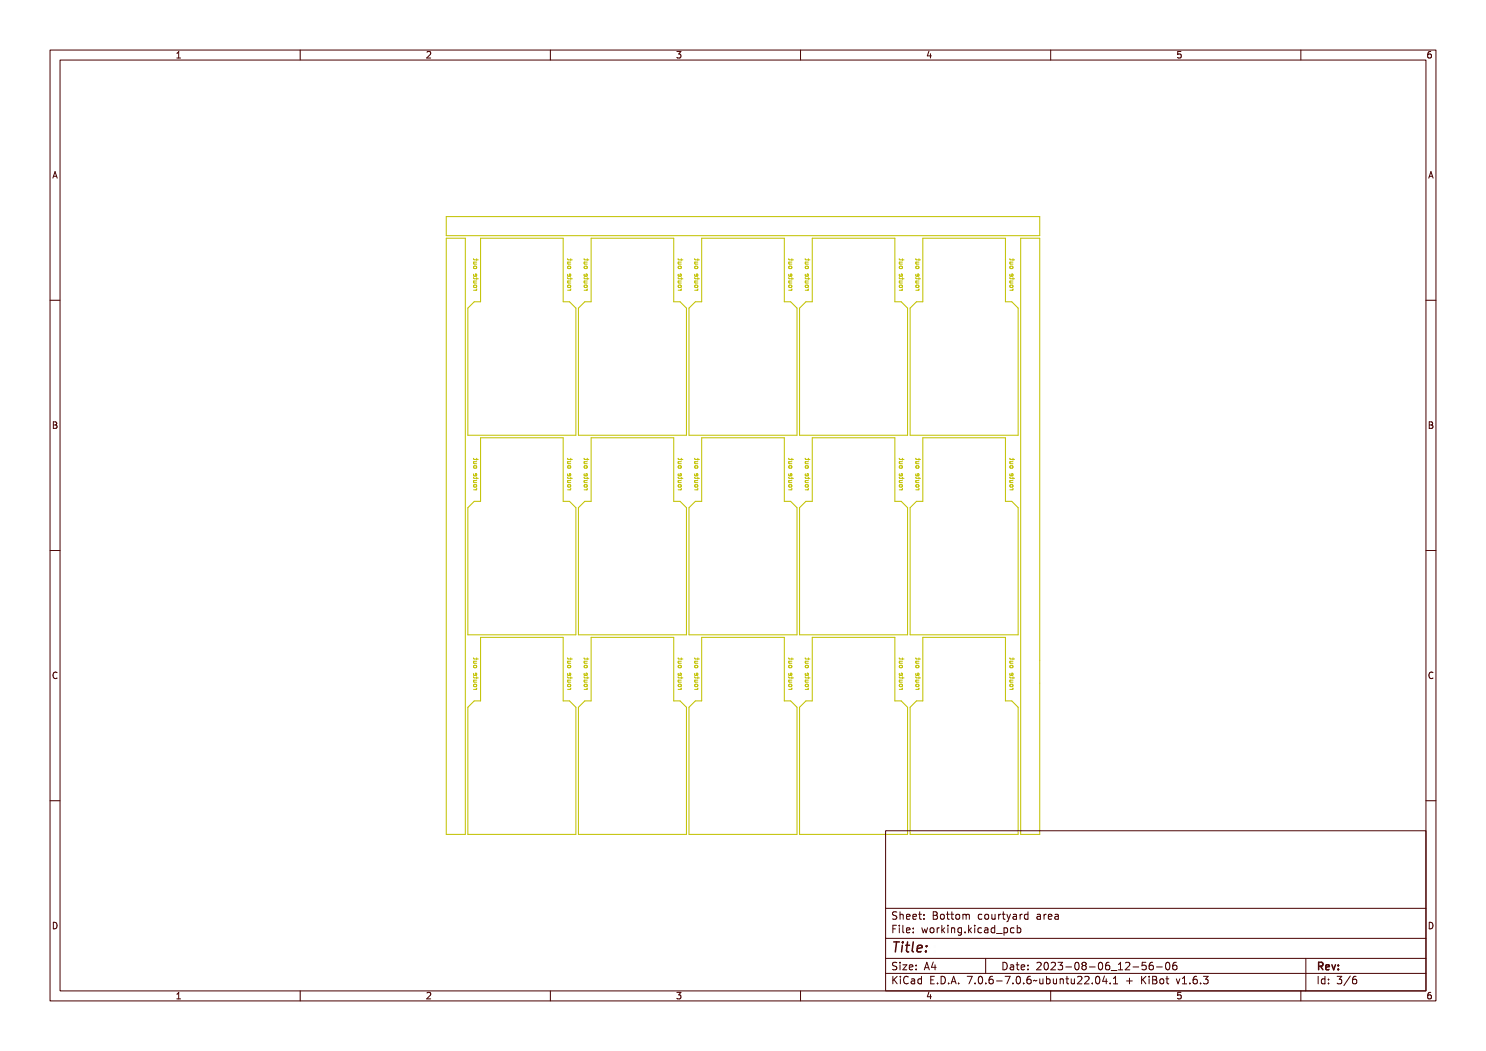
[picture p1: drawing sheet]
<svg xmlns="http://www.w3.org/2000/svg" width="297mm" height="210mm" viewBox="0 0 297 210" stroke-linecap="round" stroke-linejoin="round" font-family="sans-serif">
<defs><g id="words">
<text font-size="2.7" fill="#480000" x="178" y="190.3">Title:</text>
<g font-size="2" fill="#480000">
<text x="178" y="183.7">Sheet: Bottom courtyard area</text>
<text x="178" y="186.5">File: working.kicad_pcb</text>
<text x="178" y="193.9">Size: A4</text>
<text x="178" y="196.6">KiCad E.D.A. 7.0.6-7.0.6~ubuntu22.04.1 + KiBot v1.6.3</text>
<text x="200" y="193.9">Date: 2023-08-06_12-56-06</text>
<text x="263" y="196.6">Id: 3/6</text>
<text x="263" y="193.9">Rev:</text>
</g>
<g font-size="1.7" fill="#480000">
<text x="35" y="11.7">1</text>
<text x="85" y="11.7">2</text>
<text x="135" y="11.7">3</text>
<text x="185" y="11.7">4</text>
<text x="235" y="11.7">5</text>
<text x="285" y="11.7">6</text>
<text x="10.5" y="35.7">A</text>
<text x="285.5" y="35.7">A</text>
<text x="10.5" y="85.6">B</text>
<text x="285.5" y="85.6">B</text>
<text x="10.5" y="135.7">C</text>
<text x="285.5" y="135.7">C</text>
<text x="10.5" y="185.6">D</text>
<text x="285.5" y="185.6">D</text>
<text x="35" y="199.7">1</text>
<text x="85" y="199.7">2</text>
<text x="135" y="199.7">3</text>
<text x="185" y="199.7">4</text>
<text x="235" y="199.7">5</text>
<text x="285" y="199.7">6</text>
</g>
</g></defs>
<g fill="none" stroke="#c2c200" stroke-width=".2">
<path d="M89.2 47.6h3.8v119.1h-3.8zM89.2 43.3h118.6v3.8h-118.6zM93.8 56.1h.7l-.1 .1a.22 .22 0 0 1 .1 .3 .22 .22 0 0 1-.2 .1h-.5v-.1h.5l.1-.1-.1-.2h-.5zM93.8 55.4l.1 .2h.5l.1-.2v.2l-.6 .1-.1 .2v-.2h-.2v-.1h.2zM93.8 52.3h.7l-.1 .1a.22 .22 0 0 1 .1 .3 .22 .22 0 0 1-.2 .1h-.5v-.1h.5l.1-.1-.1-.2h-.5zM93.8 51.6l.1 .2h.5l.1-.2v.2l-.6 .1-.1 .2v-.2h-.2v-.1h.2zM93.9 57.6h.1v.3h.5v.1h-.7l.2-.1zM93.9 54.6h.3v.4a.28 .28 0 0 0 .2-.4 .35 .35 0 0 1 0 .5 .35 .35 0 0 1-.4 0 .35 .35 0 0 1-.1-.5zM94 54.7h.1v.3l-.2-.1zM94 57l.4 .1a.23 .23 0 0 1-.2 .2 .23 .23 0 0 1-.2-.3zM94 53.2l.4 .1a.23 .23 0 0 1-.2 .2 .23 .23 0 0 1-.2-.3zM94.6 51.7l.2 .2h.8"/>
<path d="M94.6 55.5l.2 .2h.8M94.6 58h.7M94.6 56.2h.7M94.6 52.4h.7M94.7 53.3l.4-.1 .2 .3-.5 .2-.2-.2zM94.7 54.8l-.1 .3 .2 .1h.4v-.4h-.1l-.1 .4M94.7 57.1l.4-.1 .2 .3-.2 .2h-.3l-.2-.2zM94.7 52.4v.3l.6 .1M94.7 56.2v.3l.6 .1M95.3 51.7v.4M95.3 55.5v.3M95.3 57.7l-.2 .3"/>
<path d="M96.1 47.6h16.5v12.7h1.2l1.3 1.3v25.4h-21.6v-25.4l1.3-1.3h1.3zM112.6 56.1h.7l-.1 .1a.22 .22 0 0 1 .1 .3 .22 .22 0 0 1-.2 .1h-.5v-.1h.5l.1-.1-.1-.2h-.5zM112.6 55.4l.1 .2h.5l.1-.2v.2l-.6 .1-.1 .2v-.2h-.2v-.1h.2zM112.6 52.3h.7l-.1 .1a.22 .22 0 0 1 .1 .3 .22 .22 0 0 1-.2 .1h-.5v-.1h.5l.1-.1-.1-.2h-.5zM112.6 51.6l.1 .2h.5l.1-.2v.2l-.6 .1-.1 .2v-.2h-.2v-.1h.2zM112.7 57.6h.1v.3h.5v.1h-.7l.2-.1zM112.7 54.6h.3v.4a.28 .28 0 0 0 .2-.4 .35 .35 0 0 1 0 .5 .35 .35 0 0 1-.5 0 .35 .35 0 0 1 0-.5zM112.8 54.7h.1v.3l-.2-.1zM112.8 57l.4 .1a.23 .23 0 0 1-.2 .2 .23 .23 0 0 1-.2-.3zM112.8 53.2l.4 .1a.23 .23 0 0 1-.2 .2 .23 .23 0 0 1-.2-.3zM113.4 58h.7M113.4 56.2h.7"/>
<path d="M113.4 55.5l.2 .2h.8M113.4 52.4h.7M113.4 51.7l.2 .2h.8M113.5 57.1l.4-.1 .2 .3-.2 .2h-.3l-.2-.2zM113.5 54.8l-.1 .3 .2 .1h.4v-.4h-.2v.4M113.5 53.3l.4-.1 .2 .3-.5 .2-.2-.2zM113.5 56.2v.3l.6 .1M113.5 52.4v.3l.6 .1M114.1 51.7v.4M114.1 55.5v.3M114.1 57.7l-.2 .3M115.9 56.1h.7l-.1 .1a.22 .22 0 0 1 .1 .3 .22 .22 0 0 1-.2 .1h-.5v-.1h.5l.1-.1-.1-.2h-.5z"/>
<path d="M115.9 55.4l.1 .2h.5l.1-.2v.2l-.6 .1-.1 .2v-.2h-.2v-.1h.2zM115.9 52.3h.7l-.1 .1a.22 .22 0 0 1 .1 .3 .22 .22 0 0 1-.2 .1h-.5v-.1h.5l.1-.1-.1-.2h-.5zM115.9 51.6l.1 .2h.5l.1-.2v.2l-.6 .1-.1 .2v-.2h-.2v-.1h.2zM116 57.6h.1v.3h.5v.1h-.7l.2-.1zM116 54.6h.3v.4a.28 .28 0 0 0 .2-.4 .35 .35 0 0 1 0 .5 .35 .35 0 0 1-.4 0 .35 .35 0 0 1-.1-.5zM116.1 54.7h.1v.3l-.2-.1zM116.1 57l.4 .1a.23 .23 0 0 1-.2 .2 .23 .23 0 0 1-.2-.3zM116.1 53.2l.4 .1a.23 .23 0 0 1-.2 .2 .23 .23 0 0 1-.2-.3zM116.7 58h.7M116.7 56.2h.7M116.7 55.5l.2 .2h.8M116.7 52.4h.7"/>
<path d="M116.7 51.7l.2 .2h.8M116.8 57.1l.4-.1 .2 .3-.2 .2h-.3l-.2-.2zM116.8 54.8l-.1 .3 .2 .1h.4v-.4h-.2v.4M116.8 53.3l.4-.1 .2 .3-.5 .2-.2-.2zM116.8 56.2v.3l.6 .1M116.8 52.4v.3l.6 .1M117.4 51.7v.4M117.4 55.5v.3M117.4 57.7l-.2 .3M118.1 47.6h16.6v12.7h1.2l1.3 1.3v25.4h-21.6v-25.4l1.3-1.3h1.2zM134.7 56.1h.7l-.1 .1a.22 .22 0 0 1 .1 .3 .22 .22 0 0 1-.2 .1h-.5v-.1h.5l.1-.1-.1-.2h-.5zM134.7 55.4l.1 .2h.5l.1-.2v.2l-.6 .1-.1 .2v-.2h-.2v-.1h.2z"/>
<path d="M134.7 52.3h.7l-.1 .1a.22 .22 0 0 1 .1 .3 .22 .22 0 0 1-.2 .1h-.5v-.1h.5l.1-.1-.1-.2h-.5zM134.7 51.6l.1 .2h.5l.1-.2v.2l-.6 .1-.1 .2v-.2h-.2v-.1h.2zM134.8 57.6h.1v.3h.5v.1h-.7l.2-.1zM134.8 54.6h.3v.4a.28 .28 0 0 0 .2-.4 .35 .35 0 0 1 0 .5 .35 .35 0 0 1-.5 0 .35 .35 0 0 1 0-.5zM134.9 54.7h.1v.3l-.2-.1zM134.9 57l.4 .1a.23 .23 0 0 1-.2 .2 .23 .23 0 0 1-.2-.3zM134.9 53.2l.4 .1a.23 .23 0 0 1-.2 .2 .23 .23 0 0 1-.2-.3zM135.5 58h.7M135.5 56.2h.7M135.5 55.5l.2 .2h.8M135.5 52.4h.7M135.5 51.7l.2 .2h.8"/>
<path d="M135.6 57.1l.4-.1 .2 .3-.2 .2h-.3l-.2-.2zM135.6 54.8l-.1 .3 .2 .1h.4v-.4h-.2v.4M135.6 53.3l.4-.1 .2 .3-.5 .2-.2-.2zM135.6 56.2v.3l.6 .1M135.6 52.4v.3l.6 .1M136.2 51.7v.4M136.2 55.5v.3M136.2 57.7l-.2 .3M138 56.1h.7l-.1 .1a.22 .22 0 0 1 .1 .3 .22 .22 0 0 1-.2 .1h-.5v-.1h.5l.1-.1-.1-.2h-.5zM138 55.4l.1 .2h.5l.1-.2v.2l-.6 .1-.1 .2v-.2h-.2v-.1h.2zM138 52.3h.7l-.1 .1a.22 .22 0 0 1 .1 .3 .22 .22 0 0 1-.2 .1h-.5v-.1h.5l.1-.1-.1-.2h-.5zM138 51.6l.1 .2h.5l.1-.2v.2l-.6 .1-.1 .2v-.2h-.2v-.1h.2z"/>
<path d="M138.1 57.6h.1v.3h.5v.1h-.7l.2-.1zM138.1 54.6h.3v.4a.28 .28 0 0 0 .2-.4 .35 .35 0 0 1 0 .5 .35 .35 0 0 1-.5 0 .35 .35 0 0 1 0-.5zM138.2 54.7h.1v.3l-.2-.1zM138.2 57l.4 .1a.23 .23 0 0 1-.2 .2 .23 .23 0 0 1-.2-.3zM138.2 53.2l.4 .1a.23 .23 0 0 1-.2 .2 .23 .23 0 0 1-.2-.3zM138.8 58h.7M138.8 56.2h.7M138.8 55.5l.2 .2h.8M138.8 52.4h.7M138.8 51.7l.2 .2h.8M138.9 57.1l.4-.1 .2 .3-.2 .2h-.3l-.2-.2zM138.9 54.8l-.1 .3 .2 .1h.4v-.4h-.2v.4"/>
<path d="M138.9 53.3l.4-.1 .2 .3-.5 .2-.2-.2zM138.9 56.2v.3l.6 .1M138.9 52.4v.3l.6 .1M139.5 51.7v.4M139.5 55.5v.3M139.5 57.7l-.2 .3M140.2 47.6h16.6v12.7h1.2l1.3 1.3v25.4h-21.6v-25.4l1.3-1.3h1.2zM156.8 56.1h.7l-.1 .1a.22 .22 0 0 1 .1 .3 .22 .22 0 0 1-.2 .1h-.5v-.1h.5l.1-.1-.1-.2h-.5zM156.8 55.4l.1 .2h.5l.1-.2v.2l-.6 .1-.1 .2v-.2h-.2v-.1h.2zM156.8 52.3h.7l-.1 .1a.22 .22 0 0 1 .1 .3 .22 .22 0 0 1-.2 .1h-.5v-.1h.5l.1-.1-.1-.2h-.5zM156.8 51.6l.1 .2h.5l.1-.2v.2l-.6 .1-.1 .2v-.2h-.2v-.1h.2zM156.9 57.6h.1v.3h.5v.1h-.7l.2-.1z"/>
<path d="M156.9 54.6h.3v.4a.28 .28 0 0 0 .2-.4 .35 .35 0 0 1 0 .5 .35 .35 0 0 1-.5 0 .35 .35 0 0 1 0-.5zM157 54.7h.1v.3l-.2-.1zM157 57l.4 .1a.23 .23 0 0 1-.2 .2 .23 .23 0 0 1-.2-.3zM157 53.2l.4 .1a.23 .23 0 0 1-.2 .2 .23 .23 0 0 1-.2-.3zM157.6 58h.7M157.6 56.2h.7M157.6 55.5l.2 .2h.8M157.6 52.4h.7M157.6 51.7l.2 .2h.8M157.7 57.1l.4-.1 .2 .3-.2 .2h-.3l-.2-.2zM157.7 54.8l-.1 .3 .2 .1h.4v-.4h-.2v.4M157.7 53.3l.4-.1 .2 .3-.5 .2-.2-.2z"/>
<path d="M157.7 56.2v.3l.6 .1M157.7 52.4v.3l.6 .1M158.3 51.7v.4M158.3 55.5v.3M158.3 57.7l-.2 .3M160.1 56.1h.7l-.1 .1a.22 .22 0 0 1 .1 .3 .22 .22 0 0 1-.2 .1h-.5v-.1h.5l.1-.1-.1-.2h-.5zM160.1 55.4l.1 .2h.5l.1-.2v.2l-.6 .1-.1 .2v-.2h-.2v-.1h.2zM160.1 52.3h.7l-.1 .1a.22 .22 0 0 1 .1 .3 .22 .22 0 0 1-.2 .1h-.5v-.1h.5l.1-.1-.1-.2h-.5zM160.1 51.6l.1 .2h.5l.1-.2v.2l-.6 .1-.1 .2v-.2h-.2v-.1h.2zM160.2 57.6h.1v.3h.5v.1h-.7l.2-.1zM160.2 54.6h.3v.4a.28 .28 0 0 0 .2-.4 .35 .35 0 0 1 0 .5 .35 .35 0 0 1-.5 0 .35 .35 0 0 1 0-.5zM160.3 54.7h.1v.3l-.2-.1z"/>
<path d="M160.3 57l.4 .1a.23 .23 0 0 1-.2 .2 .23 .23 0 0 1-.2-.3zM160.3 53.2l.4 .1a.23 .23 0 0 1-.2 .2 .23 .23 0 0 1-.2-.3zM160.9 51.7l.2 .2h.8M160.9 55.5l.2 .2h.8M160.9 58h.7M160.9 56.2h.7M160.9 52.4h.7M161 53.3l.4-.1 .2 .3-.5 .2-.2-.2zM161 54.8l-.1 .3 .2 .1h.4v-.4h-.2v.4M161 57.1l.4-.1 .2 .3-.2 .2h-.3l-.2-.2zM161 52.4v.3l.6 .1M161 56.2v.3l.6 .1"/>
<path d="M161.6 51.7v.4M161.6 55.5v.3M161.6 57.7l-.2 .3M162.3 47.6h16.6v12.7h1.2l1.3 1.3v25.4h-21.6v-25.4l1.3-1.3h1.2zM178.9 56.1h.7l-.1 .1a.22 .22 0 0 1 .1 .3 .22 .22 0 0 1-.2 .1h-.5v-.1h.5l.1-.1-.1-.2h-.5zM178.9 55.4l.1 .2h.5l.1-.2v.2l-.6 .1-.1 .2v-.2h-.2v-.1h.2zM178.9 52.3h.7l-.1 .1a.22 .22 0 0 1 .1 .3 .22 .22 0 0 1-.2 .1h-.5v-.1h.5l.1-.1-.1-.2h-.5zM178.9 51.6l.1 .2h.5l.1-.2v.2l-.6 .1-.1 .2v-.2h-.2v-.1h.2zM179 57.6h.1v.3h.5v.1h-.7l.2-.1zM179 54.6h.3v.4a.28 .28 0 0 0 .2-.4 .35 .35 0 0 1 0 .5 .35 .35 0 0 1-.5 0 .35 .35 0 0 1 0-.5zM179.1 54.7h.1v.3l-.2-.1zM179.1 57l.4 .1a.23 .23 0 0 1-.2 .2 .23 .23 0 0 1-.2-.3z"/>
<path d="M179.1 53.2l.4 .1a.23 .23 0 0 1-.2 .2 .23 .23 0 0 1-.2-.3zM179.7 58h.7M179.7 56.2h.7M179.7 55.5l.2 .2h.8M179.7 52.4h.7M179.7 51.7l.2 .2h.8M179.8 57.1l.4-.1 .2 .3-.2 .2h-.3l-.2-.2zM179.8 54.8l-.1 .3 .2 .1h.4v-.4h-.2v.4M179.8 53.3l.4-.1 .2 .3-.5 .2-.2-.2zM179.8 56.2v.3l.6 .1M179.8 52.4v.3l.6 .1M180.4 51.7v.4"/>
<path d="M180.4 55.5v.3M180.4 57.7l-.2 .3M182.2 56.1h.7l-.1 .1a.22 .22 0 0 1 .1 .3 .22 .22 0 0 1-.2 .1h-.5v-.1h.5l.1-.1-.1-.2h-.5zM182.2 55.4l.1 .2h.5l.1-.2v.2l-.6 .1-.1 .2v-.2h-.2v-.1h.2zM182.2 52.3h.7l-.1 .1a.22 .22 0 0 1 .1 .3 .22 .22 0 0 1-.2 .1h-.5v-.1h.5l.1-.1-.1-.2h-.5zM182.2 51.6l.1 .2h.5l.1-.2v.2l-.6 .1-.1 .2v-.2h-.2v-.1h.2zM182.3 57.6h.1v.3h.5v.1h-.7l.2-.1zM182.3 54.6h.3v.4a.28 .28 0 0 0 .2-.4 .35 .35 0 0 1 0 .5 .35 .35 0 0 1-.5 0 .35 .35 0 0 1 0-.5zM182.4 54.7h.1v.3l-.2-.1zM182.4 57l.4 .1a.23 .23 0 0 1-.2 .2 .23 .23 0 0 1-.2-.3zM182.4 53.2l.4 .1a.23 .23 0 0 1-.2 .2 .23 .23 0 0 1-.2-.3zM183 58h.7"/>
<path d="M183 56.2h.7M183 55.5l.2 .2h.8M183 52.4h.7M183 51.7l.2 .2h.8M183.1 57.1l.4-.1 .2 .3-.2 .2h-.3l-.2-.2zM183.1 54.8l-.1 .3 .2 .1h.4v-.4h-.2v.4M183.1 53.3l.4-.1 .2 .3-.5 .2-.2-.2zM183.1 56.2v.3l.6 .1M183.1 52.4v.3l.6 .1M183.7 51.7v.4M183.7 55.5v.3M183.7 57.7l-.2 .3"/>
<path d="M184.4 47.6h16.6v12.7h1.2l1.3 1.3v25.4h-21.6v-25.4l1.3-1.3h1.2zM201 56.1h.7l-.1 .1a.22 .22 0 0 1 .1 .3 .22 .22 0 0 1-.2 .1h-.5v-.1h.5l.1-.1-.1-.2h-.5zM201 55.4l.1 .2h.5l.1-.2v.2l-.6 .1-.1 .2v-.2h-.2v-.1h.2zM201 52.3h.7l-.1 .1a.22 .22 0 0 1 .1 .3 .22 .22 0 0 1-.2 .1h-.5v-.1h.5l.1-.1-.1-.2h-.5zM201 51.6l.1 .2h.5l.1-.2v.2l-.6 .1-.1 .2v-.2h-.2l.2-.1zM201.1 57.6h.1v.3h.5v.1h-.7l.2-.1zM201.1 54.6h.3v.4a.28 .28 0 0 0 .2-.4 .35 .35 0 0 1 0 .5 .35 .35 0 0 1-.5 0 .35 .35 0 0 1 0-.5zM201.2 54.7h.1v.3l-.2-.1zM201.2 57l.4 .1a.23 .23 0 0 1-.2 .2 .23 .23 0 0 1-.2-.3zM201.2 53.2l.4 .1a.23 .23 0 0 1-.2 .2 .23 .23 0 0 1-.2-.3zM201.8 58h.7M201.8 51.7l.2 .2h.8"/>
<path d="M201.8 55.5l.2 .2h.8M201.8 56.2h.7M201.8 52.4h.7M201.9 53.3l.4-.1 .2 .3-.5 .2-.2-.2zM201.9 54.8l-.1 .3 .2 .1h.4v-.4h-.2l-.1 .4M201.9 57.1l.4-.1 .2 .3-.2 .2h-.3l-.2-.2zM201.9 52.4v.3l.6 .1M201.9 56.2v.3l.6 .1M202.5 57.7l-.2 .3M202.5 51.7v.4M202.5 55.5v.3M204 47.6h3.8v119.1h-3.8z"/>
<path d="M93.8 96h.7l-.1 .1a.22 .22 0 0 1 .1 .3 .22 .22 0 0 1-.2 .1h-.5v-.1h.5l.1-.1-.1-.2h-.5zM93.8 95.2l.1 .3h.5l.1-.3v.3l-.6 .1-.1 .2v-.2h-.2v-.1h.2zM93.8 92.2h.7l-.1 .1a.22 .22 0 0 1 .1 .3 .22 .22 0 0 1-.2 .1h-.5v-.1h.5l.1-.1-.1-.2h-.5zM93.8 91.4l.1 .3h.5l.1-.3v.3l-.6 .1-.1 .2v-.2h-.2v-.1h.2zM93.9 97.4h.1v.4h.5v.1h-.7l.2-.1zM93.9 94.5l.3-.1v.5a.28 .28 0 0 0 .2-.4 .35 .35 0 0 1 0 .4 .35 .35 0 0 1-.4 .1 .35 .35 0 0 1-.1-.5zM94 94.6l.1-.1v.4l-.2-.1zM94 96.9h.4a.23 .23 0 0 1-.2 .3 .23 .23 0 0 1-.2-.3zM94 93.1h.4a.23 .23 0 0 1-.2 .3 .23 .23 0 0 1-.2-.3zM94.6 91.6l.2 .2h.8M94.6 95.4l.2 .2h.8M94.6 97.9h.7"/>
<path d="M94.6 96h.7M94.6 92.2h.7M94.7 93.1h.4l.2 .3-.2 .2h-.3l-.2-.2zM94.7 94.7l-.1 .2 .2 .2 .4-.1v-.3l-.1-.1-.1 .5M94.7 96.9l.4-.1 .2 .4-.2 .1h-.3l-.2-.1zM94.7 92.2v.4l.6 .1M94.7 96v.4h.6M95.3 91.6v.3M95.3 95.4v.3M95.3 97.6l-.2 .3M96.1 87.5h16.5v12.7h1.2l1.3 1.2v25.4h-21.6v-25.4l1.3-1.2h1.3zM112.6 96h.7l-.1 .1a.22 .22 0 0 1 .1 .3 .22 .22 0 0 1-.2 .1h-.5v-.1h.5l.1-.1-.1-.2h-.5z"/>
<path d="M112.6 95.2l.1 .3h.5l.1-.3v.3l-.6 .1-.1 .2v-.2h-.2v-.1h.2zM112.6 92.2h.7l-.1 .1a.22 .22 0 0 1 .1 .3 .22 .22 0 0 1-.2 .1h-.5v-.1h.5l.1-.1-.1-.2h-.5zM112.6 91.4l.1 .3h.5l.1-.3v.3l-.6 .1-.1 .2v-.2h-.2v-.1h.2zM112.7 97.4h.1v.4h.5v.1h-.7l.2-.1zM112.7 94.5l.3-.1v.5a.28 .28 0 0 0 .2-.4 .35 .35 0 0 1 0 .4 .35 .35 0 0 1-.5 .1 .35 .35 0 0 1 0-.5zM112.8 94.6l.1-.1v.4l-.2-.1zM112.8 96.9h.4a.23 .23 0 0 1-.2 .3 .23 .23 0 0 1-.2-.3zM112.8 93.1h.4a.23 .23 0 0 1-.2 .3 .23 .23 0 0 1-.2-.3zM113.4 97.9h.7M113.4 96h.7M113.4 95.4l.2 .2h.8M113.4 92.2h.7"/>
<path d="M113.4 91.6l.2 .2h.8M113.5 96.9l.4-.1 .2 .4-.5 .1-.2-.1zM113.5 94.7l-.1 .2 .2 .2 .4-.1v-.3l-.2-.1v.5M113.5 96v.4h.6M113.5 93.1h.5v.4h-.5zM113.5 92.2v.4l.6 .1M114.1 97.6l-.2 .3M114.1 91.6v.3M114.1 95.4v.3M115.9 96h.7l-.1 .1a.22 .22 0 0 1 .1 .3 .22 .22 0 0 1-.2 .1h-.5v-.1h.5l.1-.1-.1-.2h-.5zM115.9 95.2l.1 .3h.5l.1-.3v.3l-.6 .1-.1 .2v-.2h-.2v-.1h.2zM115.9 92.2h.7l-.1 .1a.22 .22 0 0 1 .1 .3 .22 .22 0 0 1-.2 .1h-.5v-.1h.5l.1-.1-.1-.2h-.5z"/>
<path d="M115.9 91.4l.1 .3h.5l.1-.3v.3l-.6 .1-.1 .2v-.2h-.2v-.1h.2zM116 97.4h.1v.4h.5v.1h-.7l.2-.1zM116 94.5l.3-.1v.5a.28 .28 0 0 0 .2-.4 .35 .35 0 0 1 0 .4 .35 .35 0 0 1-.4 .1 .35 .35 0 0 1-.1-.5zM116.1 94.6l.1-.1v.4l-.2-.1zM116.1 96.9h.4a.23 .23 0 0 1-.2 .3 .23 .23 0 0 1-.2-.3zM116.1 93.1h.4a.23 .23 0 0 1-.2 .3 .23 .23 0 0 1-.2-.3zM116.7 97.9h.7M116.7 96h.7M116.7 95.4l.2 .2h.8M116.7 92.2h.7M116.7 91.6l.2 .2h.8M116.8 96.9l.4-.1 .2 .4-.2 .1h-.3l-.2-.1z"/>
<path d="M116.8 94.7l-.1 .2 .2 .2 .4-.1v-.3l-.2-.1v.5M116.8 93.1h.5v.4h-.5zM116.8 96v.4h.6M116.8 92.2v.4l.6 .1M117.4 97.6l-.2 .3M117.4 91.6v.3M117.4 95.4v.3M118.1 87.5h16.6v12.7h1.2l1.3 1.2v25.4h-21.6v-25.4l1.3-1.2h1.2zM134.7 96h.7l-.1 .1a.22 .22 0 0 1 .1 .3 .22 .22 0 0 1-.2 .1h-.5v-.1h.5l.1-.1-.1-.2h-.5zM134.7 95.2l.1 .3h.5l.1-.3v.3l-.6 .1-.1 .2v-.2h-.2v-.1h.2zM134.7 92.2h.7l-.1 .1a.22 .22 0 0 1 .1 .3 .22 .22 0 0 1-.2 .1h-.5v-.1h.5l.1-.1-.1-.2h-.5zM134.7 91.4l.1 .3h.5l.1-.3v.3l-.6 .1-.1 .2v-.2h-.2v-.1h.2z"/>
<path d="M134.8 97.4h.1v.4h.5v.1h-.7l.2-.1zM134.8 94.5l.3-.1v.5a.28 .28 0 0 0 .2-.4 .35 .35 0 0 1 0 .4 .35 .35 0 0 1-.5 .1 .35 .35 0 0 1 0-.5zM134.9 94.6l.1-.1v.4l-.2-.1zM134.9 96.9h.4a.23 .23 0 0 1-.2 .3 .23 .23 0 0 1-.2-.3zM134.9 93.1h.4a.23 .23 0 0 1-.2 .3 .23 .23 0 0 1-.2-.3zM135.5 97.9h.7M135.5 96h.7M135.5 95.4l.2 .2h.8M135.5 92.2h.7M135.5 91.6l.2 .2h.8M135.6 96.9l.4-.1 .2 .4-.5 .1-.2-.1zM135.6 94.7l-.1 .2 .2 .2 .4-.1v-.3l-.2-.1v.5"/>
<path d="M135.6 93.1h.4l.2 .3-.2 .2h-.3l-.2-.2zM135.6 96v.4h.6M135.6 92.2v.4l.6 .1M136.2 91.6v.3M136.2 95.4v.3M136.2 97.6l-.2 .3M138 96h.7l-.1 .1a.22 .22 0 0 1 .1 .3 .22 .22 0 0 1-.2 .1h-.5v-.1h.5l.1-.1-.1-.2h-.5zM138 95.2l.1 .3h.5l.1-.3v.3l-.6 .1-.1 .2v-.2h-.2v-.1h.2zM138 92.2h.7l-.1 .1a.22 .22 0 0 1 .1 .3 .22 .22 0 0 1-.2 .1h-.5v-.1h.5l.1-.1-.1-.2h-.5zM138 91.4l.1 .3h.5l.1-.3v.3l-.6 .1-.1 .2v-.2h-.2v-.1h.2zM138.1 97.4h.1v.4h.5v.1h-.7l.2-.1zM138.1 94.5l.3-.1v.5a.28 .28 0 0 0 .2-.4 .35 .35 0 0 1 0 .4 .35 .35 0 0 1-.5 .1 .35 .35 0 0 1 0-.5z"/>
<path d="M138.2 94.6l.1-.1v.4l-.2-.1zM138.2 96.9h.4a.23 .23 0 0 1-.2 .3 .23 .23 0 0 1-.2-.3zM138.2 93.1h.4a.23 .23 0 0 1-.2 .3 .23 .23 0 0 1-.2-.3zM138.8 97.9h.7M138.8 96h.7M138.8 95.4l.2 .2h.8M138.8 92.2h.7M138.8 91.6l.2 .2h.8M138.9 96.9l.4-.1 .2 .4-.5 .1-.2-.1zM138.9 94.7l-.1 .2 .2 .2 .4-.1v-.3l-.2-.1v.5M138.9 93.5h.1M138.9 96v.4h.6"/>
<path d="M138.9 93.1h.5v.4h-.5zM138.9 92.2v.4l.6 .1M139.5 97.6l-.2 .3M139.5 91.6v.3M139.5 95.4v.3M140.2 87.5h16.6v12.7h1.2l1.3 1.2v25.4h-21.6v-25.4l1.3-1.2h1.2zM156.8 96h.7l-.1 .1a.22 .22 0 0 1 .1 .3 .22 .22 0 0 1-.2 .1h-.5v-.1h.5l.1-.1-.1-.2h-.5zM156.8 95.2l.1 .3h.5l.1-.3v.3l-.6 .1-.1 .2v-.2h-.2v-.1h.2zM156.8 92.2h.7l-.1 .1a.22 .22 0 0 1 .1 .3 .22 .22 0 0 1-.2 .1h-.5v-.1h.5l.1-.1-.1-.2h-.5zM156.8 91.4l.1 .3h.5l.1-.3v.3l-.6 .1-.1 .2v-.2h-.2v-.1h.2zM156.9 97.4h.1v.4h.5v.1h-.7l.2-.1zM156.9 94.5l.3-.1v.5a.28 .28 0 0 0 .2-.4 .35 .35 0 0 1 0 .4 .35 .35 0 0 1-.5 .1 .35 .35 0 0 1 0-.5z"/>
<path d="M157 94.6l.1-.1v.4l-.2-.1zM157 96.9h.4a.23 .23 0 0 1-.2 .3 .23 .23 0 0 1-.2-.3zM157 93.1h.4a.23 .23 0 0 1-.2 .3 .23 .23 0 0 1-.2-.3zM157.6 97.9h.7M157.6 96h.7M157.6 95.4l.2 .2h.8M157.6 92.2h.7M157.6 91.6l.2 .2h.8M157.7 96.9l.4-.1 .2 .4-.5 .1-.2-.1zM157.7 94.7l-.1 .2 .2 .2 .4-.1v-.3l-.2-.1v.5M157.7 93.1h.4l.2 .3-.2 .2h-.3l-.2-.2zM157.7 96v.4h.6"/>
<path d="M157.7 92.2v.4l.6 .1M158.3 97.6l-.2 .3M158.3 91.6v.3M158.3 95.4v.3M160.1 96h.7l-.1 .1a.22 .22 0 0 1 .1 .3 .22 .22 0 0 1-.2 .1h-.5v-.1h.5l.1-.1-.1-.2h-.5zM160.1 95.2l.1 .3h.5l.1-.3v.3l-.6 .1-.1 .2v-.2h-.2v-.1h.2zM160.1 92.2h.7l-.1 .1a.22 .22 0 0 1 .1 .3 .22 .22 0 0 1-.2 .1h-.5v-.1h.5l.1-.1-.1-.2h-.5zM160.1 91.4l.1 .3h.5l.1-.3v.3l-.6 .1-.1 .2v-.2h-.2v-.1h.2zM160.2 97.4h.1v.4h.5v.1h-.7l.2-.1zM160.2 94.5l.3-.1v.5a.28 .28 0 0 0 .2-.4 .35 .35 0 0 1 0 .4 .35 .35 0 0 1-.5 .1 .35 .35 0 0 1 0-.5zM160.3 94.6l.1-.1v.4l-.2-.1zM160.3 96.9h.4a.23 .23 0 0 1-.2 .3 .23 .23 0 0 1-.2-.3z"/>
<path d="M160.3 93.1h.4a.23 .23 0 0 1-.2 .3 .23 .23 0 0 1-.2-.3zM160.9 97.9h.7M160.9 91.6l.2 .2h.8M160.9 95.4l.2 .2h.8M160.9 96h.7M160.9 92.2h.7M161 93.1h.4l.2 .3-.2 .2h-.3l-.2-.2zM161 94.7l-.1 .2 .2 .2 .4-.1v-.3l-.2-.1v.5M161 96.9l.4-.1 .2 .4-.5 .1-.2-.1zM161 92.2v.4l.6 .1M161 96v.4h.6M161.6 97.6l-.2 .3"/>
<path d="M161.6 91.6v.3M161.6 95.4v.3M162.3 87.5h16.6v12.7h1.2l1.3 1.2v25.4h-21.6v-25.4l1.3-1.2h1.2zM178.9 96h.7l-.1 .1a.22 .22 0 0 1 .1 .3 .22 .22 0 0 1-.2 .1h-.5v-.1h.5l.1-.1-.1-.2h-.5zM178.9 95.2l.1 .3h.5l.1-.3v.3l-.6 .1-.1 .2v-.2h-.2v-.1h.2zM178.9 92.2h.7l-.1 .1a.22 .22 0 0 1 .1 .3 .22 .22 0 0 1-.2 .1h-.5v-.1h.5l.1-.1-.1-.2h-.5zM178.9 91.4l.1 .3h.5l.1-.3v.3l-.6 .1-.1 .2v-.2h-.2v-.1h.2zM179 97.4h.1v.4h.5v.1h-.7l.2-.1zM179 94.5l.3-.1v.5a.28 .28 0 0 0 .2-.4 .35 .35 0 0 1 0 .4 .35 .35 0 0 1-.5 .1 .35 .35 0 0 1 0-.5zM179.1 94.6l.1-.1v.4l-.2-.1zM179.1 96.9h.4a.23 .23 0 0 1-.2 .3 .23 .23 0 0 1-.2-.3zM179.1 93.1h.4a.23 .23 0 0 1-.2 .3 .23 .23 0 0 1-.2-.3z"/>
<path d="M179.7 97.9h.7M179.7 96h.7M179.7 95.4l.2 .2h.8M179.7 92.2h.7M179.7 91.6l.2 .2h.8M179.8 96.9l.4-.1 .2 .4-.5 .1-.2-.1zM179.8 94.7l-.1 .2 .2 .2 .4-.1v-.3l-.2-.1v.5M179.8 93.1h.4l.2 .3-.2 .2h-.3l-.2-.2zM179.8 96v.4h.6M179.8 92.2v.4l.6 .1M180.4 97.6l-.2 .3M180.4 91.6v.3"/>
<path d="M180.4 95.4v.3M182.2 96h.7l-.1 .1a.22 .22 0 0 1 .1 .3 .22 .22 0 0 1-.2 .1h-.5v-.1h.5l.1-.1-.1-.2h-.5zM182.2 95.2l.1 .3h.5l.1-.3v.3l-.6 .1-.1 .2v-.2h-.2v-.1h.2zM182.2 92.2h.7l-.1 .1a.22 .22 0 0 1 .1 .3 .22 .22 0 0 1-.2 .1h-.5v-.1h.5l.1-.1-.1-.2h-.5zM182.2 91.4l.1 .3h.5l.1-.3v.3l-.6 .1-.1 .2v-.2h-.2v-.1h.2zM182.3 97.4h.1v.4h.5v.1h-.7l.2-.1zM182.3 94.5l.3-.1v.5a.28 .28 0 0 0 .2-.4 .35 .35 0 0 1 0 .4 .35 .35 0 0 1-.5 .1 .35 .35 0 0 1 0-.5zM182.4 94.6l.1-.1v.4l-.2-.1zM182.4 96.9h.4a.23 .23 0 0 1-.2 .3 .23 .23 0 0 1-.2-.3zM182.4 93.1h.4a.23 .23 0 0 1-.2 .3 .23 .23 0 0 1-.2-.3zM183 97.9h.7M183 96h.7"/>
<path d="M183 95.4l.2 .2h.8M183 92.2h.7M183 91.6l.2 .2h.8M183.1 96.9l.4-.1 .2 .4-.5 .1-.2-.1zM183.1 94.7l-.1 .2 .2 .2 .4-.1v-.3l-.2-.1v.5M183.1 96v.4h.6M183.1 93.1h.5v.4h-.5zM183.1 92.2v.4l.6 .1M183.7 97.6l-.2 .3M183.7 91.6v.3M183.7 95.4v.3M184.4 87.5h16.6v12.7h1.2l1.3 1.2v25.4h-21.6v-25.4l1.3-1.2h1.2z"/>
<path d="M201 96h.7l-.1 .1a.22 .22 0 0 1 .1 .3 .22 .22 0 0 1-.2 .1h-.5v-.1h.5l.1-.1-.1-.2h-.5zM201 95.2l.1 .3h.5l.1-.3v.3l-.6 .1-.1 .2v-.2h-.2v-.1h.2zM201 92.2h.7l-.1 .1a.22 .22 0 0 1 .1 .3 .22 .22 0 0 1-.2 .1h-.5v-.1h.5l.1-.1-.1-.2h-.5zM201 91.4l.1 .3h.5l.1-.3v.3l-.6 .1-.1 .2v-.2h-.2v-.1h.2zM201.1 97.4h.1v.4h.5v.1h-.7l.2-.1zM201.1 94.5l.3-.1v.5a.28 .28 0 0 0 .2-.4 .35 .35 0 0 1 0 .4 .35 .35 0 0 1-.5 .1 .35 .35 0 0 1 0-.5zM201.2 94.6l.1-.1v.4l-.2-.1zM201.2 96.9h.4a.23 .23 0 0 1-.2 .3 .23 .23 0 0 1-.2-.3zM201.2 93.1h.4a.23 .23 0 0 1-.2 .3 .23 .23 0 0 1-.2-.3zM201.8 97.9h.7M201.8 96h.7M201.8 95.4l.2 .2h.8"/>
<path d="M201.8 92.2h.7M201.8 91.6l.2 .2h.8M201.9 96.9l.4-.1 .2 .4-.2 .1h-.3l-.2-.1zM201.9 94.7l-.1 .2 .2 .2 .4-.1v-.3l-.2-.1-.1 .5M201.9 96v.4h.6M201.9 93.1h.5v.4h-.5zM201.9 92.2v.4l.6 .1M202.5 91.6v.3M202.5 95.4v.3M202.5 97.6l-.2 .3M93.8 135.9h.7l-.1 .1a.22 .22 0 0 1 .1 .2 .22 .22 0 0 1-.2 .2h-.5v-.1h.5l.1-.2-.1-.1h-.5zM93.8 135.1l.1 .3h.5l.1-.3v.3l-.6 .1-.1 .2v-.2h-.2v-.1h.2z"/>
<path d="M93.8 132.1h.7l-.1 .1a.22 .22 0 0 1 .1 .3 .22 .22 0 0 1-.2 .1h-.5v-.1h.5l.1-.2-.1-.1h-.5zM93.8 131.3l.1 .3h.5l.1-.3v.3l-.6 .1-.1 .2v-.2h-.2v-.1h.2zM93.9 137.3h.1v.3l.5 .1v.1h-.7l.2-.1zM93.9 134.4l.3-.1v.5a.28 .28 0 0 0 .2-.5 .35 .35 0 0 1 0 .5 .35 .35 0 0 1-.4 .1 .35 .35 0 0 1-.1-.5zM94 134.5l.1-.1v.4l-.2-.1zM94 136.8h.4a.23 .23 0 0 1-.2 .3 .23 .23 0 0 1-.2-.3zM94 133h.4a.23 .23 0 0 1-.2 .3 .23 .23 0 0 1-.2-.3zM94.6 137.8h.7M94.6 131.5l.2 .2h.8M94.6 135.2l.2 .3h.8M94.6 135.9h.7M94.6 132.1h.7"/>
<path d="M94.7 133l.4-.1 .2 .4-.2 .1h-.3l-.2-.1zM94.7 134.6l-.1 .2 .2 .2 .4-.1v-.3l-.1-.1-.1 .5M94.7 136.8l.4-.1 .2 .3-.5 .2-.2-.2zM94.7 132.1v.4h.6M94.7 135.9v.4h.6M95.3 137.5l-.2 .3M95.3 131.5v.3M95.3 135.2v.4M96.1 127.4h16.5v12.7h1.2l1.3 1.2v25.4h-21.6v-25.4l1.3-1.2h1.3zM112.6 135.9h.7l-.1 .1a.22 .22 0 0 1 .1 .2 .22 .22 0 0 1-.2 .2h-.5v-.1h.5l.1-.2-.1-.1h-.5zM112.6 135.1l.1 .3h.5l.1-.3v.3l-.6 .1-.1 .2v-.2h-.2v-.1h.2zM112.6 132.1h.7l-.1 .1a.22 .22 0 0 1 .1 .3 .22 .22 0 0 1-.2 .1h-.5v-.1h.5l.1-.2-.1-.1h-.5z"/>
<path d="M112.6 131.3l.1 .3h.5l.1-.3v.3l-.6 .1-.1 .2v-.2h-.2v-.1h.2zM112.7 137.3h.1v.3l.5 .1v.1h-.7l.2-.1zM112.7 134.4l.3-.1v.5a.28 .28 0 0 0 .2-.5 .35 .35 0 0 1 0 .5 .35 .35 0 0 1-.5 .1 .35 .35 0 0 1 0-.5zM112.8 134.5l.1-.1v.4l-.2-.1zM112.8 136.8h.4a.23 .23 0 0 1-.2 .3 .23 .23 0 0 1-.2-.3zM112.8 133h.4a.23 .23 0 0 1-.2 .3 .23 .23 0 0 1-.2-.3zM113.4 137.8h.7M113.4 135.9h.7M113.4 135.2l.2 .3h.8M113.4 132.1h.7M113.4 131.5l.2 .2h.8M113.5 134.6l-.1 .2 .2 .2 .4-.1v-.3l-.2-.1v.5"/>
<path d="M113.5 136.8h.5v.3l-.5 .1zM113.5 135.9v.4h.6M113.5 133h.5v.3l-.5 .1zM113.5 132.1v.4h.6M114.1 131.5v.3M114.1 135.2v.4M114.1 137.5l-.2 .3M115.9 135.9h.7l-.1 .1a.22 .22 0 0 1 .1 .2 .22 .22 0 0 1-.2 .2h-.5v-.1h.5l.1-.2-.1-.1h-.5zM115.9 135.1l.1 .3h.5l.1-.3v.3l-.6 .1-.1 .2v-.2h-.2v-.1h.2zM115.9 132.1h.7l-.1 .1a.22 .22 0 0 1 .1 .3 .22 .22 0 0 1-.2 .1h-.5v-.1h.5l.1-.2-.1-.1h-.5zM115.9 131.3l.1 .3h.5l.1-.3v.3l-.6 .1-.1 .2v-.2h-.2v-.1h.2zM116 137.3h.1v.3l.5 .1v.1h-.7l.2-.1z"/>
<path d="M116 134.4l.3-.1v.5a.28 .28 0 0 0 .2-.5 .35 .35 0 0 1 0 .5 .35 .35 0 0 1-.4 .1 .35 .35 0 0 1-.1-.5zM116.1 134.5l.1-.1v.4l-.2-.1zM116.1 136.8h.4a.23 .23 0 0 1-.2 .3 .23 .23 0 0 1-.2-.3zM116.1 133h.4a.23 .23 0 0 1-.2 .3 .23 .23 0 0 1-.2-.3zM116.7 137.8h.7M116.7 135.9h.7M116.7 135.2l.2 .3h.8M116.7 132.1h.7M116.7 131.5l.2 .2h.8M116.8 134.6l-.1 .2 .2 .2 .4-.1v-.3l-.2-.1v.5M116.8 136.8h.5v.3l-.5 .1zM116.8 135.9v.4h.6"/>
<path d="M116.8 133h.5v.3l-.5 .1zM116.8 132.1v.4h.6M117.4 131.5v.3M117.4 135.2v.4M117.4 137.5l-.2 .3M118.1 127.4h16.6v12.7h1.2l1.3 1.2v25.4h-21.6v-25.4l1.3-1.2h1.2zM134.7 135.9h.7l-.1 .1a.22 .22 0 0 1 .1 .2 .22 .22 0 0 1-.2 .2h-.5v-.1h.5l.1-.2-.1-.1h-.5zM134.7 135.1l.1 .3h.5l.1-.3v.3l-.6 .1-.1 .2v-.2h-.2v-.1h.2zM134.7 132.1h.7l-.1 .1a.22 .22 0 0 1 .1 .3 .22 .22 0 0 1-.2 .1h-.5v-.1h.5l.1-.2-.1-.1h-.5zM134.7 131.3l.1 .3h.5l.1-.3v.3l-.6 .1-.1 .2v-.2h-.2v-.1h.2zM134.8 137.3h.1v.3l.5 .1v.1h-.7l.2-.1zM134.8 134.4l.3-.1v.5a.28 .28 0 0 0 .2-.5 .35 .35 0 0 1 0 .5 .35 .35 0 0 1-.5 .1 .35 .35 0 0 1 0-.5z"/>
<path d="M134.9 134.5l.1-.1v.4l-.2-.1zM134.9 136.8h.4a.23 .23 0 0 1-.2 .3 .23 .23 0 0 1-.2-.3zM134.9 133h.4a.23 .23 0 0 1-.2 .3 .23 .23 0 0 1-.2-.3zM135.5 137.8h.7M135.5 135.9h.7M135.5 135.2l.2 .3h.8M135.5 132.1h.7M135.5 131.5l.2 .2h.8M135.6 136.8l.4-.1 .2 .3-.5 .2-.2-.2zM135.6 134.6l-.1 .2 .2 .2 .4-.1v-.3l-.2-.1v.5M135.6 133l.4-.1 .2 .4-.2 .1h-.3l-.2-.1zM135.6 135.9v.4h.6"/>
<path d="M135.6 132.1v.4h.6M136.2 137.5l-.2 .3M136.2 131.5v.3M136.2 135.2v.4M138 135.9h.7l-.1 .1a.22 .22 0 0 1 .1 .2 .22 .22 0 0 1-.2 .2h-.5v-.1h.5l.1-.2-.1-.1h-.5zM138 135.1l.1 .3h.5l.1-.3v.3l-.6 .1-.1 .2v-.2h-.2v-.1h.2zM138 132.1h.7l-.1 .1a.22 .22 0 0 1 .1 .3 .22 .22 0 0 1-.2 .1h-.5v-.1h.5l.1-.2-.1-.1h-.5zM138 131.3l.1 .3h.5l.1-.3v.3l-.6 .1-.1 .2v-.2h-.2v-.1h.2zM138.1 137.3h.1v.3l.5 .1v.1h-.7l.2-.1zM138.1 134.4l.3-.1v.5a.28 .28 0 0 0 .2-.5 .35 .35 0 0 1 0 .5 .35 .35 0 0 1-.5 .1 .35 .35 0 0 1 0-.5zM138.2 134.5l.1-.1v.4l-.2-.1zM138.2 136.8h.4a.23 .23 0 0 1-.2 .3 .23 .23 0 0 1-.2-.3z"/>
<path d="M138.2 133h.4a.23 .23 0 0 1-.2 .3 .23 .23 0 0 1-.2-.3zM138.8 137.8h.7M138.8 135.9h.7M138.8 135.2l.2 .3h.8M138.8 132.1h.7M138.8 131.5l.2 .2h.8M138.9 134.6l-.1 .2 .2 .2 .4-.1v-.3l-.2-.1v.5M138.9 136.8h.5v.3l-.5 .1zM138.9 135.9v.4h.6M138.9 133h.5v.3l-.5 .1zM138.9 132.1v.4h.6M139.5 131.5v.3"/>
<path d="M139.5 135.2v.4M139.5 137.5l-.2 .3M140.2 127.4h16.6v12.7h1.2l1.3 1.2v25.4h-21.6v-25.4l1.3-1.2h1.2zM156.8 135.9h.7l-.1 .1a.22 .22 0 0 1 .1 .2 .22 .22 0 0 1-.2 .2h-.5v-.1h.5l.1-.2-.1-.1h-.5zM156.8 135.1l.1 .3h.5l.1-.3v.3l-.6 .1-.1 .2v-.2h-.2v-.1h.2zM156.8 132.1h.7l-.1 .1a.22 .22 0 0 1 .1 .3 .22 .22 0 0 1-.2 .1h-.5v-.1h.5l.1-.2-.1-.1h-.5zM156.8 131.3l.1 .3h.5l.1-.3v.3l-.6 .1-.1 .2v-.2h-.2v-.1h.2zM156.9 137.3h.1v.3l.5 .1v.1h-.7l.2-.1zM156.9 134.4l.3-.1v.5a.28 .28 0 0 0 .2-.5 .35 .35 0 0 1 0 .5 .35 .35 0 0 1-.5 .1 .35 .35 0 0 1 0-.5zM157 134.5l.1-.1v.4l-.2-.1zM157 136.8h.4a.23 .23 0 0 1-.2 .3 .23 .23 0 0 1-.2-.3zM157 133h.4a.23 .23 0 0 1-.2 .3 .23 .23 0 0 1-.2-.3z"/>
<path d="M157.6 137.8h.7M157.6 135.9h.7M157.6 135.2l.2 .3h.8M157.6 132.1h.7M157.6 131.5l.2 .2h.8M157.7 136.8l.4-.1 .2 .3-.5 .2-.2-.2zM157.7 134.6l-.1 .2 .2 .2 .4-.1v-.3l-.2-.1v.5M157.7 133l.4-.1 .2 .4-.2 .1h-.3l-.2-.1zM157.7 135.9v.4h.6M157.7 132.1v.4h.6M158.3 131.5v.3M158.3 135.2v.4"/>
<path d="M158.3 137.5l-.2 .3M160.1 135.9h.7l-.1 .1a.22 .22 0 0 1 .1 .2 .22 .22 0 0 1-.2 .2h-.5v-.1h.5l.1-.2-.1-.1h-.5zM160.1 135.1l.1 .3h.5l.1-.3v.3l-.6 .1-.1 .2v-.2h-.2v-.1h.2zM160.1 132.1h.7l-.1 .1a.22 .22 0 0 1 .1 .3 .22 .22 0 0 1-.2 .1h-.5v-.1h.5l.1-.2-.1-.1h-.5zM160.1 131.3l.1 .3h.5l.1-.3v.3l-.6 .1-.1 .2v-.2h-.2v-.1h.2zM160.2 137.3h.1v.3l.5 .1v.1h-.7l.2-.1zM160.2 134.4l.3-.1v.5a.28 .28 0 0 0 .2-.5 .35 .35 0 0 1 0 .5 .35 .35 0 0 1-.5 .1 .35 .35 0 0 1 0-.5zM160.3 134.5l.1-.1v.4l-.2-.1zM160.3 136.8h.4a.23 .23 0 0 1-.2 .3 .23 .23 0 0 1-.2-.3zM160.3 133h.4a.23 .23 0 0 1-.2 .3 .23 .23 0 0 1-.2-.3zM160.9 137.8h.7M160.9 135.9h.7"/>
<path d="M160.9 135.2l.2 .3h.8M160.9 132.1h.7M160.9 131.5l.2 .2h.8M161 136.8l.4-.1 .2 .3-.5 .2-.2-.2zM161 134.6l-.1 .2 .2 .2 .4-.1v-.3l-.2-.1v.5M161 133l.4-.1 .2 .4-.2 .1h-.3l-.2-.1zM161 135.9v.4h.6M161 132.1v.4h.6M161.6 131.5v.3M161.6 135.2v.4M161.6 137.5l-.2 .3M162.3 127.4h16.6v12.7h1.2l1.3 1.2v25.4h-21.6v-25.4l1.3-1.2h1.2z"/>
<path d="M178.9 135.9h.7l-.1 .1a.22 .22 0 0 1 .1 .2 .22 .22 0 0 1-.2 .2h-.5v-.1h.5l.1-.2-.1-.1h-.5zM178.9 135.1l.1 .3h.5l.1-.3v.3l-.6 .1-.1 .2v-.2h-.2v-.1h.2zM178.9 132.1h.7l-.1 .1a.22 .22 0 0 1 .1 .3 .22 .22 0 0 1-.2 .1h-.5v-.1h.5l.1-.2-.1-.1h-.5zM178.9 131.3l.1 .3h.5l.1-.3v.3l-.6 .1-.1 .2v-.2h-.2v-.1h.2zM179 137.3h.1v.3l.5 .1v.1h-.7l.2-.1zM179 134.4l.3-.1v.5a.28 .28 0 0 0 .2-.5 .35 .35 0 0 1 0 .5 .35 .35 0 0 1-.5 .1 .35 .35 0 0 1 0-.5zM179.1 134.5l.1-.1v.4l-.2-.1zM179.1 136.8h.4a.23 .23 0 0 1-.2 .3 .23 .23 0 0 1-.2-.3zM179.1 133h.4a.23 .23 0 0 1-.2 .3 .23 .23 0 0 1-.2-.3zM179.7 137.8h.7M179.7 135.9h.7M179.7 135.2l.2 .3h.8"/>
<path d="M179.7 132.1h.7M179.7 131.5l.2 .2h.8M179.8 136.8l.4-.1 .2 .3-.5 .2-.2-.2zM179.8 134.6l-.1 .2 .2 .2 .4-.1v-.3l-.2-.1v.5M179.8 133l.4-.1 .2 .4-.2 .1h-.3l-.2-.1zM179.8 135.9v.4h.6M179.8 132.1v.4h.6M180.4 131.5v.3M180.4 135.2v.4M180.4 137.5l-.2 .3M182.2 135.9h.7l-.1 .1a.22 .22 0 0 1 .1 .2 .22 .22 0 0 1-.2 .2h-.5v-.1h.5l.1-.2-.1-.1h-.5zM182.2 135.1l.1 .3h.5l.1-.3v.3l-.6 .1-.1 .2v-.2h-.2v-.1h.2z"/>
<path d="M182.2 132.1h.7l-.1 .1a.22 .22 0 0 1 .1 .3 .22 .22 0 0 1-.2 .1h-.5v-.1h.5l.1-.2-.1-.1h-.5zM182.2 131.3l.1 .3h.5l.1-.3v.3l-.6 .1-.1 .2v-.2h-.2v-.1h.2zM182.3 137.3h.1v.3l.5 .1v.1h-.7l.2-.1zM182.3 134.4l.3-.1v.5a.28 .28 0 0 0 .2-.5 .35 .35 0 0 1 0 .5 .35 .35 0 0 1-.5 .1 .35 .35 0 0 1 0-.5zM182.4 134.5l.1-.1v.4l-.2-.1zM182.4 136.8h.4a.23 .23 0 0 1-.2 .3 .23 .23 0 0 1-.2-.3zM182.4 133h.4a.23 .23 0 0 1-.2 .3 .23 .23 0 0 1-.2-.3zM183 137.8h.7M183 135.9h.7M183 135.2l.2 .3h.8M183 132.1h.7M183 131.5l.2 .2h.8"/>
<path d="M183.1 134.6l-.1 .2 .2 .2 .4-.1v-.3l-.2-.1v.5M183.1 136.8h.5v.3l-.5 .1zM183.1 135.9v.4h.6M183.1 133h.5v.3l-.5 .1zM183.1 132.1v.4h.6M183.7 131.5v.3M183.7 135.2v.4M183.7 137.5l-.2 .3M184.4 127.4h16.6v12.7h1.2l1.3 1.2v25.4h-21.6v-25.4l1.3-1.2h1.2zM201 135.9h.7l-.1 .1a.22 .22 0 0 1 .1 .2 .22 .22 0 0 1-.2 .2h-.5v-.1h.5l.1-.2-.1-.1h-.5zM201 135.1l.1 .3h.5l.1-.3v.3l-.6 .1-.1 .2v-.2h-.2v-.1h.2zM201 132.1h.7l-.1 .1a.22 .22 0 0 1 .1 .3 .22 .22 0 0 1-.2 .1h-.5v-.1h.5l.1-.2-.1-.1h-.5z"/>
<path d="M201 131.3l.1 .3h.5l.1-.3v.3l-.6 .1-.1 .2v-.2h-.2v-.1h.2zM201.1 137.3h.1v.3l.5 .1v.1h-.7l.2-.1zM201.1 134.4l.3-.1v.5a.28 .28 0 0 0 .2-.5 .35 .35 0 0 1 0 .5 .35 .35 0 0 1-.5 .1 .35 .35 0 0 1 0-.5zM201.2 134.5l.1-.1v.4l-.2-.1zM201.2 136.8h.4a.23 .23 0 0 1-.2 .3 .23 .23 0 0 1-.2-.3zM201.2 133h.4a.23 .23 0 0 1-.2 .3 .23 .23 0 0 1-.2-.3zM201.8 137.8h.7M201.8 135.9h.7M201.8 135.2l.2 .3h.8M201.8 132.1h.7M201.8 131.5l.2 .2h.8M201.9 134.6l-.1 .2 .2 .2 .4-.1v-.3l-.2-.1-.1 .5"/>
<path d="M201.9 136.8h.5v.3l-.5 .1zM201.9 135.9v.4h.6M201.9 133h.5v.3l-.5 .1zM201.9 132.1v.4h.6M202.5 131.5v.3M202.5 135.2v.4M202.5 137.5l-.2 .3"/>
<circle cx="94.2" cy="57.2" r=".35"/>
<circle cx="94.2" cy="53.4" r=".35"/>
<circle cx="113" cy="57.2" r=".35"/>
<circle cx="113" cy="53.4" r=".35"/>
<circle cx="116.3" cy="57.2" r=".35"/>
<circle cx="116.3" cy="53.4" r=".35"/>
<circle cx="135.1" cy="57.2" r=".35"/>
<circle cx="135.1" cy="53.4" r=".35"/>
<circle cx="138.4" cy="57.2" r=".35"/>
<circle cx="138.4" cy="53.4" r=".35"/>
<circle cx="157.2" cy="57.2" r=".35"/>
<circle cx="157.2" cy="53.4" r=".35"/>
<circle cx="160.5" cy="57.2" r=".35"/>
<circle cx="160.5" cy="53.4" r=".35"/>
<circle cx="179.3" cy="57.2" r=".35"/>
<circle cx="179.3" cy="53.4" r=".35"/>
<circle cx="182.6" cy="57.2" r=".35"/>
<circle cx="182.6" cy="53.4" r=".35"/>
<circle cx="201.4" cy="57.2" r=".35"/>
<circle cx="201.4" cy="53.4" r=".35"/>
<circle cx="94.2" cy="93.2" r=".35"/>
<circle cx="94.2" cy="97" r=".35"/>
<circle cx="113" cy="93.2" r=".35"/>
<circle cx="113" cy="97" r=".35"/>
<circle cx="116.3" cy="97" r=".35"/>
<circle cx="116.3" cy="93.2" r=".35"/>
<circle cx="135.1" cy="97" r=".35"/>
<circle cx="135.1" cy="93.2" r=".35"/>
<circle cx="138.4" cy="97" r=".35"/>
<circle cx="138.4" cy="93.2" r=".35"/>
<circle cx="157.2" cy="93.2" r=".35"/>
<circle cx="157.2" cy="97" r=".35"/>
<circle cx="160.5" cy="97" r=".35"/>
<circle cx="160.5" cy="93.2" r=".35"/>
<circle cx="179.3" cy="93.2" r=".35"/>
<circle cx="179.3" cy="97" r=".35"/>
<circle cx="182.6" cy="93.2" r=".35"/>
<circle cx="182.6" cy="97" r=".35"/>
<circle cx="201.4" cy="97" r=".35"/>
<circle cx="201.4" cy="93.2" r=".35"/>
<circle cx="94.2" cy="133.1" r=".35"/>
<circle cx="94.2" cy="136.9" r=".35"/>
<circle cx="113" cy="133.1" r=".35"/>
<circle cx="113" cy="136.9" r=".35"/>
<circle cx="116.3" cy="133.1" r=".35"/>
<circle cx="116.3" cy="136.9" r=".35"/>
<circle cx="135.1" cy="133.1" r=".35"/>
<circle cx="135.1" cy="136.9" r=".35"/>
<circle cx="138.4" cy="133.1" r=".35"/>
<circle cx="138.4" cy="136.9" r=".35"/>
<circle cx="157.2" cy="133.1" r=".35"/>
<circle cx="157.2" cy="136.9" r=".35"/>
<circle cx="160.5" cy="133.1" r=".35"/>
<circle cx="160.5" cy="136.9" r=".35"/>
<circle cx="179.3" cy="133.1" r=".35"/>
<circle cx="179.3" cy="136.9" r=".35"/>
<circle cx="182.6" cy="133.1" r=".35"/>
<circle cx="182.6" cy="136.9" r=".35"/>
<circle cx="201.4" cy="133.1" r=".35"/>
<circle cx="201.4" cy="136.9" r=".35"/>
</g>
<g fill="none" stroke="#480000" stroke-width=".2">
<path d="M10 10h277v190h-277zM12 12h273v186h-273zM60 10v2M110 10v2M160 10v2M210 10v2M260 10v2M10 60h2M285 60h2M10 110h2M285 110h2M10 160h2"/>
<path d="M285 160h2M177 166h108v32h-108zM60 198v2M110 198v2M160 198v2M177 181.5h108M177 187.5h108M177 191.5h108M177 194.5h108M178.1 195.2h.2v.6l.6-.6h.3l-.6 .6 .6 .8h-.2l-.5-.7-.2 .2v.5h-.2zM178.2 185h.9v.2h-.7v.4h.6v.2h-.6v.7h-.2zM178.3 182.4l.5-.1h.2v.2a.31 .31 0 0 0-.5-.1 .31 .31 0 0 0 0 .5 .5 .5 0 0 1 .6 .6 .5 .5 0 0 1-.8 .2l-.1-.2a.34 .34 0 0 0 .4 .1 .34 .34 0 0 0 .1-.5 .47 .47 0 0 1-.5-.2 .47 .47 0 0 1 .1-.5z"/>
<path d="M178.3 192.5l.5-.1h.2v.2a.31 .31 0 0 0-.5-.1 .31 .31 0 0 0 0 .5 .5 .5 0 0 1 .6 .6 .5 .5 0 0 1-.8 .2l-.1-.2a.34 .34 0 0 0 .4 .1 .34 .34 0 0 0 .1-.5 .47 .47 0 0 1-.5-.2 .47 .47 0 0 1 .1-.5zM179.4 182.2h.2v.6a.35 .35 0 0 1 .4-.1 .35 .35 0 0 1 .2 .4v.6h-.2v-.8h-.4v.8h-.2zM179.5 185.4h.4v.9h.4v.2h-.9v-.2h.3v-.8h-.2zM179.5 192.8h.4v.9h.4v.1h-.9v-.1h.3v-.8h-.2zM179.5 195.6h.4v.9h.4v.1h-.9v-.1h.3v-.8h-.2zM179.7 184.9h.2v.3h-.2zM179.7 192.3h.2v.3h-.2zM179.7 195.1h.2v.3h-.2zM180.6 184.9h.4v1.3l.4 .1v.2l-.5-.2v-1.2h-.3zM180.6 192.8h.8l-.6 .9h.6v.1h-.8l.6-.9h-.6zM180.7 182.8l.1-.1a.49 .49 0 0 1 .5 0 .49 .49 0 0 1 .2 .5h-.8a.42 .42 0 0 0 .3 .4 .42 .42 0 0 0 .4-.1 .47 .47 0 0 1-.4 .3 .47 .47 0 0 1-.4-.3zM180.7 195.4a.4 .4 0 0 1 .4-.3 .4 .4 0 0 1 .4 .3 .56 .56 0 0 0-.8 .4 .56 .56 0 0 0 .5 .7l.3-.1a.43 .43 0 0 1-.5 .3 .43 .43 0 0 1-.4-.4v-.6z"/>
<path d="M180.8 182.9l.4-.1 .1 .3h-.6zM181.8 195.6l.3-.1a.43 .43 0 0 1 .5 .5v.6h-.1v-.1a.38 .38 0 0 1-.5 .2 .38 .38 0 0 1-.2-.5 .38 .38 0 0 1 .4-.2h.3a.35 .35 0 0 0-.3-.4 .35 .35 0 0 0-.4 .2zM181.9 182.8l.1-.1a.49 .49 0 0 1 .5 0 .49 .49 0 0 1 .2 .5h-.8a.42 .42 0 0 0 .3 .4 .42 .42 0 0 0 .5-.1 .47 .47 0 0 1-.5 .3 .47 .47 0 0 1-.4-.3zM181.9 185.5l.1-.1a.49 .49 0 0 1 .5 0 .49 .49 0 0 1 .2 .5h-.8a.42 .42 0 0 0 .3 .4 .42 .42 0 0 0 .5-.1 .47 .47 0 0 1-.5 .3 .47 .47 0 0 1-.4-.3zM181.9 192.9l.1-.1a.49 .49 0 0 1 .5 0 .49 .49 0 0 1 .2 .5h-.8a.42 .42 0 0 0 .3 .4 .42 .42 0 0 0 .5-.1 .47 .47 0 0 1-.5 .3 .47 .47 0 0 1-.4-.3zM182 196.2l.5-.1a.31 .31 0 0 1-.2 .4 .31 .31 0 0 1-.4-.1zM182 182.9l.4-.1 .1 .3h-.6zM182 185.6l.4-.1 .1 .3h-.6zM182 193l.4-.1 .1 .3h-.6zM183 195.7l.4-.2 .2 .2v-.6h.2v1.5h-.2v-.1a.42 .42 0 0 1-.5 .1 .42 .42 0 0 1-.2-.5zM183.2 195.8l.1-.1a.4 .4 0 0 1 .3 .4 .4 .4 0 0 1-.3 .4l-.2-.2zM183.2 182.3h.2v.4h.4v.1h-.4v.7l.4 .1v.1h-.4l-.1-.1-.1-.8h-.3v-.1h.3z"/>
<path d="M183.3 185.4h.2v.3h-.2zM183.3 186.2h.2v.3h-.2zM183.3 192.8h.2v.3h-.2zM183.3 193.6h.2v.2h-.2zM184.5 182.7h.2v.3h-.2zM184.5 183.5h.2v.2h-.2zM185.2 185.4h.2l.2 .8 .1-.5h.2l.2 .5 .1-.8h.2l-.2 1.1h-.2l-.2-.7-.2 .7h-.1zM185.4 195.2h.9v.2h-.7v.4h.6v.2h-.6v.5h.7v.1h-.9zM185.7 192.4h.2l.5 1.4h-.2l-.1-.3h-.5l-.1 .3h-.2zM185.8 192.6l.2 .7h-.4zM186.6 182.3h.4a.35 .35 0 0 1 .5 .2 .35 .35 0 0 1-.3 .5 .41 .41 0 0 1 .3 .5 .41 .41 0 0 1-.5 .2h-.4zM186.8 183.1h.2a.27 .27 0 0 1 .3 .2 .27 .27 0 0 1-.3 .3h-.2z"/>
<path d="M186.8 182.5h.2a.23 .23 0 0 1 .3 .2 .23 .23 0 0 1-.3 .2h-.2zM186.8 185.6l.1-.1a.39 .39 0 0 1 .4 .4 .39 .39 0 0 1-.4 .4l-.1-.2zM186.9 196.4h.2v.2h-.2zM187.1 192.4h.2v.9h.2v.2h-.2v.3h-.2v-.3h-.6zM187.1 192.6v.7h-.4zM187.8 195.2a.76 .76 0 0 1 .9 .7 .76 .76 0 0 1-.9 .7zM188 195.4a.57 .57 0 0 1 .5 .5 .57 .57 0 0 1-.5 .6zM188 185.4h.2v.2v-.1a.29 .29 0 0 1 .3-.2 .29 .29 0 0 1 .3 .3 .37 .37 0 0 0-.5-.1 .37 .37 0 0 0-.1 .4v.6h-.2zM188 182.9l.1-.1a.39 .39 0 0 1 .4 .4 .39 .39 0 0 1-.4 .4l-.1-.2zM189.1 184.9h.1v.9l.5-.4h.2l-.4 .4 .5 .7h-.2l-.4-.6-.2 .1v.5h-.1zM189.2 182.3h.2v.4h.4v.1h-.4v.7l.4 .1v.1h-.4l-.1-.1-.1-.8h-.2v-.1h.2zM189.3 196.4h.3v.2h-.3z"/>
<path d="M190.3 185.4h.4v.9h.4v.2h-.9v-.2h.4v-.8h-.3zM190.5 182.3h.1v.4h.4v.1h-.4v.7l.4 .1v.1h-.4l-.1-.1v-.8h-.3v-.1h.3zM190.5 195.2h.3l.4 1.4h-.2l-.1-.3h-.5l-.1 .3h-.2zM190.6 184.9h.1v.3h-.1zM190.6 195.4l.2 .7h-.4zM191.4 185.4h.2v.1a.35 .35 0 0 1 .4-.1 .35 .35 0 0 1 .3 .4v.7h-.2l-.1-.9h-.3l-.1 .9h-.2zM191.6 182.9l.1-.1a.39 .39 0 0 1 .4 .4 .39 .39 0 0 1-.4 .4l-.1-.2zM191.7 196.4h.3v.2h-.3zM192.5 182.7l.6 .1 .3-.1 .1 1h-.1l-.1-.9-.2 .1v.8h-.1l-.2-.9-.1 .9h-.2zM192.7 185.5l.3-.2 .3 .2v-.1h.2v1a.53 .53 0 0 1-.8 .4v-.2a.36 .36 0 0 0 .4 .1 .36 .36 0 0 0 .2-.4l-.1 .1a.53 .53 0 0 1-.7-.3 .53 .53 0 0 1 .2-.6zM192.8 185.6l.1-.1a.39 .39 0 0 1 .4 .4 .39 .39 0 0 1-.4 .4l-.1-.2zM193.8 195.2h.9l-.5 1.4h-.2l.5-1.2h-.7z"/>
<path d="M194.1 186.2h.3v.3h-.3zM195.1 184.9h.2v.9l.4-.4h.3l-.5 .4 .5 .7h-.2l-.4-.6-.1 .1v.5h-.2zM195.2 182.8a.39 .39 0 0 1 .4-.2 .39 .39 0 0 1 .3 .3 .4 .4 0 0 0-.6 0 .4 .4 0 0 0 0 .6 .4 .4 0 0 0 .6 0 .45 .45 0 0 1-.6 .3 .45 .45 0 0 1-.3-.6zM195.3 196.4h.3v.2h-.3zM196.3 185.4h.5v.9h.3v.2h-.9v-.2h.4v-.8h-.3zM196.3 195.4a.57 .57 0 0 1 .7 0 .57 .57 0 0 1 .1 .8 .5 .5 0 0 1-.6 .5 .5 .5 0 0 1-.3-.8zM196.4 182.9l.1-.1a.39 .39 0 0 1 .4 .4 .39 .39 0 0 1-.4 .4l-.1-.2zM196.5 195.4a.61 .61 0 0 1 .4 1l-.1 .1a.61 .61 0 0 1-.4-1zM196.6 184.9h.2v.3h-.2zM197 191.5v3M197.4 182.7h.2v.8l.2 .1 .3-.2v-.7h.2v1h-.2v-.1a.35 .35 0 0 1-.4 .2 .35 .35 0 0 1-.3-.5zM197.6 185.5a.39 .39 0 0 1 .4-.2 .39 .39 0 0 1 .3 .3 .4 .4 0 0 0-.6 0 .4 .4 0 0 0 0 .6 .4 .4 0 0 0 .6 0 .45 .45 0 0 1-.6 .3 .45 .45 0 0 1-.3-.6z"/>
<path d="M197.7 196.4h.3v.2h-.3zM198.7 185.4l.2-.1a.43 .43 0 0 1 .6 .5v.7h-.2v-.2a.38 .38 0 0 1-.5 .2 .38 .38 0 0 1-.2-.5 .38 .38 0 0 1 .5-.2h.2a.35 .35 0 0 0-.3-.4 .35 .35 0 0 0-.3 .2zM198.7 195.4a.38 .38 0 0 1 .4-.3 .38 .38 0 0 1 .3 .3 .43 .43 0 0 0-.5 0 .43 .43 0 0 0-.1 .5 .46 .46 0 0 1 .7 .1 .46 .46 0 0 1-.2 .6 .46 .46 0 0 1-.7-.2zM198.8 182.7h.2v.2v-.1a.29 .29 0 0 1 .4-.2 .29 .29 0 0 1 .2 .3 .37 .37 0 0 0-.4-.1 .37 .37 0 0 0-.2 .4v.5h-.2zM198.8 186l.5-.1a.31 .31 0 0 1-.1 .4 .31 .31 0 0 1-.4-.1zM199.9 185.5l.3-.2 .3 .2v-.6h.2v1.6h-.2v-.2a.42 .42 0 0 1-.5 .1 .42 .42 0 0 1-.2-.5zM200 196h.5v.2h-.5zM200 185.6l.1-.1a.39 .39 0 0 1 .4 .4 .39 .39 0 0 1-.4 .4l-.1-.2zM200.1 182.3h.2v.4h.4v.1h-.4v.7l.4 .1v.1h-.4l-.2-.1v-.8h-.3v-.1h.3zM200.1 192.4a.76 .76 0 0 1 1 .7 .76 .76 0 0 1-1 .7zM200.3 192.6a.57 .57 0 0 1 .6 .5 .57 .57 0 0 1-.6 .6zM200.9 186.8l1.2 .1z"/>
<path d="M201 182.7h.2l.3 .8 .3-.8h.2l-.3 .7a.68 .68 0 0 1-.7 .8l.4-.5zM201 195.2h.9l-.5 1.4h-.2l.5-1.2h-.7zM201.4 192.8l.3-.1a.43 .43 0 0 1 .5 .5v.6h-.1v-.1a.38 .38 0 0 1-.5 .2 .38 .38 0 0 1-.2-.5 .38 .38 0 0 1 .4-.2h.3a.35 .35 0 0 0-.3-.4 .35 .35 0 0 0-.4 .2zM201.6 193.4l.5-.1a.31 .31 0 0 1-.2 .4 .31 .31 0 0 1-.4-.1zM202.2 185.4h.2v.1a.53 .53 0 0 1 .8 .3 .53 .53 0 0 1-.6 .7l-.2-.2v.6h-.2zM202.3 182.7l.3-.1a.43 .43 0 0 1 .5 .5v.6h-.2v-.1a.38 .38 0 0 1-.5 .2 .38 .38 0 0 1-.2-.5 .38 .38 0 0 1 .5-.2h.2a.35 .35 0 0 0-.2-.4 .35 .35 0 0 0-.4 .2zM202.4 183.3l.5-.1a.31 .31 0 0 1-.1 .4 .31 .31 0 0 1-.4-.1zM202.5 185.6l.1-.1a.4 .4 0 0 1 .4 .4 .4 .4 0 0 1-.4 .4l-.2-.2zM202.5 196.4h.3v.2h-.3zM202.8 192.4h.2v.4h.4v.1h-.4v.7l.4 .1v.1h-.4l-.2-.1v-.8h-.3v-.1h.3zM203.5 195.4a.57 .57 0 0 1 .8 0 .57 .57 0 0 1 0 .8 .5 .5 0 0 1-.6 .5 .5 .5 0 0 1-.3-.8zM203.6 185.5a.39 .39 0 0 1 .4-.2 .39 .39 0 0 1 .3 .3 .4 .4 0 0 0-.5 0 .4 .4 0 0 0 0 .6 .4 .4 0 0 0 .5 0 .45 .45 0 0 1-.6 .3 .45 .45 0 0 1-.2-.6z"/>
<path d="M203.6 182.7h.2v.2l.1-.1a.29 .29 0 0 1 .3-.2 .29 .29 0 0 1 .2 .3 .37 .37 0 0 0-.4-.1 .37 .37 0 0 0-.2 .4v.5h-.2zM203.7 195.4a.61 .61 0 0 1 .4 1l-.1 .1a.61 .61 0 0 1-.3-1zM203.9 192.9l.1-.1a.49 .49 0 0 1 .5 0 .49 .49 0 0 1 .2 .5h-.8a.42 .42 0 0 0 .3 .4 .42 .42 0 0 0 .5-.1 .47 .47 0 0 1-.5 .3 .47 .47 0 0 1-.4-.3zM204 193l.4-.1 .1 .3h-.6zM204.7 184.9h.1v.6a.53 .53 0 0 1 .8 .3 .53 .53 0 0 1-.6 .7l-.2-.2v.2h-.1zM204.7 182.8l.3-.2 .3 .2v-.6h.2v1.5h-.2v-.1a.42 .42 0 0 1-.5 .1 .42 .42 0 0 1-.2-.5zM204.8 182.9l.1-.1a.4 .4 0 0 1 .4 .4 .4 .4 0 0 1-.4 .4l-.1-.2zM204.9 185.6l.1-.1a.39 .39 0 0 1 .4 .4 .39 .39 0 0 1-.4 .4l-.1-.2zM204.9 196.4h.3v.2h-.3zM205.3 192.8h.2v.3h-.2zM205.3 193.6h.2v.2h-.2zM205.9 195.4a.38 .38 0 0 1 .4-.3 .38 .38 0 0 1 .3 .3 .43 .43 0 0 0-.5 0 .43 .43 0 0 0-.1 .5 .46 .46 0 0 1 .7 .1 .46 .46 0 0 1-.2 .6 .46 .46 0 0 1-.6-.2z"/>
<path d="M207 196l1-.1a.49 .49 0 0 1-.8 .1l-.2 .2zM207.1 182.7l.3-.1a.43 .43 0 0 1 .5 .5v.6h-.2v-.1a.38 .38 0 0 1-.5 .2 .38 .38 0 0 1-.2-.5 .38 .38 0 0 1 .5-.2h.2a.35 .35 0 0 0-.2-.4 .35 .35 0 0 0-.4 .2zM207.3 183.3l.4-.1a.31 .31 0 0 1-.1 .4 .31 .31 0 0 1-.4-.1zM207.4 192.5a.53 .53 0 0 1 .8 .1 .53 .53 0 0 1-.3 .7l-.3 .4h.7v.1h-.9l.3-.5a.4 .4 0 0 0 .3-.4 .4 .4 0 0 0-.3-.4l-.3 .2zM208.3 195.6h.1l.1 .8 .2 .1 .2-.2v-.7h.2v1h-.2v-.1a.35 .35 0 0 1-.4 .2 .35 .35 0 0 1-.2-.5zM208.4 182.7h.2v.2l.1-.1a.29 .29 0 0 1 .3-.2 .29 .29 0 0 1 .2 .3 .37 .37 0 0 0-.4-.1 .37 .37 0 0 0-.2 .4v.5h-.2zM208.7 192.6a.57 .57 0 0 1 .7 0 .57 .57 0 0 1 .1 .8 .5 .5 0 0 1-.6 .5 .5 .5 0 0 1-.3-.8zM208.9 192.6a.61 .61 0 0 1 .3 1l-.1 .1a.61 .61 0 0 1-.3-1zM209.5 195.1h.2v.6a.53 .53 0 0 1 .7 .3 .53 .53 0 0 1-.6 .7l-.1-.2v.1h-.2zM209.5 182.8l.2-.1a.49 .49 0 0 1 .5 0 .49 .49 0 0 1 .2 .5h-.8a.42 .42 0 0 0 .3 .4 .42 .42 0 0 0 .4-.1 .47 .47 0 0 1-.4 .3 .47 .47 0 0 1-.4-.3zM209.7 182.9l.3-.1 .2 .3h-.6zM209.7 195.8l.1-.1a.4 .4 0 0 1 .4 .4 .4 .4 0 0 1-.4 .4l-.1-.2z"/>
<path d="M209.8 192.5a.53 .53 0 0 1 .8 .1 .53 .53 0 0 1-.3 .7l-.3 .4h.7v.1h-.9l.3-.5a.4 .4 0 0 0 .3-.4 .4 .4 0 0 0-.3-.4l-.3 .2zM210 198v2M210.7 195.6h.2v.8l.2 .1 .2-.2v-.7h.2v1h-.2v-.1a.35 .35 0 0 1-.4 .2 .35 .35 0 0 1-.2-.5zM210.7 182.7l.3-.1a.43 .43 0 0 1 .5 .5v.6h-.2v-.1a.38 .38 0 0 1-.4 .2 .38 .38 0 0 1-.3-.5 .38 .38 0 0 1 .5-.2h.2a.35 .35 0 0 0-.2-.4 .35 .35 0 0 0-.4 .2zM210.9 183.3l.4-.1a.31 .31 0 0 1-.1 .4 .31 .31 0 0 1-.4-.1zM211 192.4a.46 .46 0 0 1 .6 0 .46 .46 0 0 1 .1 .6l-.1 .1a.47 .47 0 0 1 .2 .7 .47 .47 0 0 1-.7 0l-.1-.2a.35 .35 0 0 0 .5 .1 .35 .35 0 0 0 0-.5h-.3v-.2a.29 .29 0 0 0 .4-.1 .29 .29 0 0 0-.1-.4 .29 .29 0 0 0-.4 .1h-.1zM211.9 195.6h.2v.1a.35 .35 0 0 1 .4-.1 .35 .35 0 0 1 .2 .4v.6h-.2v-.8h-.4v.8h-.2zM212.4 193.2h.5v.2h-.5zM213.3 195.2h.2v.4h.4v.1h-.4v.7l.4 .1v.1h-.4l-.2-.1v-.8h-.3v-.1h.3zM213.5 192.6a.57 .57 0 0 1 .7 0 .57 .57 0 0 1 .1 .8 .5 .5 0 0 1-.6 .5 .5 .5 0 0 1-.3-.8zM213.7 192.6a.61 .61 0 0 1 .3 1v.1a.61 .61 0 0 1-.4-1zM214.3 195.6h.2v.8l.2 .1 .2-.2v-.7h.2v1h-.2v-.1a.35 .35 0 0 1-.4 .2 .35 .35 0 0 1-.2-.5z"/>
<path d="M214.7 192.5a.41 .41 0 0 1 .7-.1 .41 .41 0 0 1-.2 .7 .42 .42 0 0 1 .2 .6 .42 .42 0 0 1-.7 0 .42 .42 0 0 1 .2-.6l-.3-.2zM215.5 195.3a.53 .53 0 0 1 .8 .1 .53 .53 0 0 1-.3 .7l-.3 .4h.6v.1h-.9l.4-.5a.4 .4 0 0 0 .3-.4 .4 .4 0 0 0-.3-.4l-.3 .2zM216 193.2h.5v.2h-.5zM216.7 195.3a.53 .53 0 0 1 .8 .1 .53 .53 0 0 1-.3 .7l-.3 .4h.6v.1h-.9l.4-.5a.4 .4 0 0 0 .3-.4 .4 .4 0 0 0-.3-.4l-.3 .2zM217.1 192.6a.57 .57 0 0 1 .7 0 .57 .57 0 0 1 .1 .8 .5 .5 0 0 1-.6 .5 .5 .5 0 0 1-.3-.8zM217.3 192.6a.61 .61 0 0 1 .3 1v.1a.61 .61 0 0 1-.4-1zM218.2 196.4h.2v.2h-.2zM218.3 192.6a.38 .38 0 0 1 .4-.3 .38 .38 0 0 1 .3 .3 .43 .43 0 0 0-.5 0 .43 .43 0 0 0-.1 .5 .46 .46 0 0 1 .6 .1 .46 .46 0 0 1-.1 .6 .46 .46 0 0 1-.7-.2zM219.2 195.4a.57 .57 0 0 1 .7 0 .57 .57 0 0 1 .1 .8 .5 .5 0 0 1-.7 .5 .5 .5 0 0 1-.3-.8zM219.2 194.2l1.3 .1zM219.4 195.4a.61 .61 0 0 1 .3 1l-.1 .1a.61 .61 0 0 1-.3-1zM220.7 192.5l.5-.1v1.3h.3v.1h-.8v-.1h.3v-1.1h-.3z"/>
<path d="M220.8 195.2h.2v.9h.2v.2h-.2v.3h-.2v-.3h-.6zM220.8 195.4v.7h-.4zM221.8 196.4h.2v.2h-.2zM221.8 192.5a.53 .53 0 0 1 .8 .1 .53 .53 0 0 1-.3 .7l-.3 .4h.7v.1h-.9l.3-.5a.4 .4 0 0 0 .4-.4 .4 .4 0 0 0-.4-.4l-.3 .2zM222.8 195.3l.5-.1v1.3h.3v.1h-.8v-.1h.3v-1.1h-.3zM223.2 193.2h.5v.2h-.5zM224.3 192.4h.7v.2h-.6v.3a.53 .53 0 0 1 .7 .7 .53 .53 0 0 1-.9 .2v-.2a.38 .38 0 0 0 .5 .1 .38 .38 0 0 0 .1-.5 .38 .38 0 0 0-.5-.1zM225.4 195.5h.2v.4h.4v.2h-.4v.4h-.2v-.4h-.4v-.2h.4zM225.5 192.6a.38 .38 0 0 1 .4-.3 .38 .38 0 0 1 .3 .3 .43 .43 0 0 0-.5 0 .43 .43 0 0 0-.1 .5 .46 .46 0 0 1 .7 .1 .46 .46 0 0 1-.2 .6 .46 .46 0 0 1-.7-.2zM226.8 193.2h.5v.2h-.5zM227.5 195.2h.2v.6l.6-.6h.2l-.6 .6 .6 .8h-.2l-.5-.7-.1 .2v.5h-.2zM227.9 192.6a.57 .57 0 0 1 .8 0 .57 .57 0 0 1 0 .8 .5 .5 0 0 1-.6 .5 .5 .5 0 0 1-.3-.8z"/>
<path d="M228.2 192.6a.61 .61 0 0 1 .3 1l-.1 .1a.61 .61 0 0 1-.3-1zM228.8 195.6h.4v.9h.4v.1h-.9v-.1h.4v-.8h-.3zM229.1 195.1h.1v.3h-.1zM229.1 192.6a.38 .38 0 0 1 .4-.3 .38 .38 0 0 1 .3 .3 .43 .43 0 0 0-.5 0 .43 .43 0 0 0-.1 .5 .46 .46 0 0 1 .7 .1 .46 .46 0 0 1-.2 .6 .46 .46 0 0 1-.6-.2zM229.9 195.2h.4a.35 .35 0 0 1 .5 .2 .35 .35 0 0 1-.3 .5 .41 .41 0 0 1 .3 .5 .41 .41 0 0 1-.5 .2h-.4zM230.1 196h.2a.27 .27 0 0 1 .3 .2 .27 .27 0 0 1-.3 .3h-.2zM230.1 195.4h.2a.23 .23 0 0 1 .3 .2 .23 .23 0 0 1-.3 .2h-.2zM231.2 193.2h1.1M231.3 195.8l.1-.1a.39 .39 0 0 1 .4 .4 .39 .39 0 0 1-.4 .4l-.1-.2zM232.6 195.2h.1v.4h.4v.1h-.4l.1 .7 .3 .1v.1h-.3l-.2-.1v-.8h-.3v-.1h.3zM233.2 192.4l.1-.1a.8 .8 0 0 1 .5 .7 .8 .8 0 0 1-.5 .8 1 1 0 0 1-.1-1.4zM234.6 195.6h.2l.3 .9 .4-.9h.2l-.4 1h-.3z"/>
<path d="M235.1 192.3l-.4 .1a1.01 1.01 0 0 0 0 1.4l.5-.2v-.5l-.2-.2h-.3l-.3 .2M236 195.3l.5-.1v1.3h.3v.1h-.8v-.1h.3v-1.1h-.3zM237.4 196.4h.3v.2h-.3zM238.4 195.4a.38 .38 0 0 1 .4-.3 .38 .38 0 0 1 .3 .3 .43 .43 0 0 0-.5 0 .43 .43 0 0 0-.1 .5 .46 .46 0 0 1 .7 .1 .46 .46 0 0 1-.2 .6 .46 .46 0 0 1-.7-.2zM239.8 196.4h.3v.2h-.3zM240.7 195.2a.46 .46 0 0 1 .6 0 .46 .46 0 0 1 .1 .6l-.1 .1a.47 .47 0 0 1 .2 .7 .47 .47 0 0 1-.7 0l-.1-.2a.35 .35 0 0 0 .5 .1 .35 .35 0 0 0 0-.5l-.3-.1v-.1a.29 .29 0 0 0 .4-.1 .29 .29 0 0 0-.1-.4 .29 .29 0 0 0-.4 .1h-.1zM260 198v2M261 191.5v6.5M263.2 195.2h.8v.2h-.3v1.1h.3v.1h-.8v-.1h.3v-1.1h-.3zM264.4 195.7l.3-.2 .3 .2v-.6h.2v1.5h-.2v-.1a.42 .42 0 0 1-.5 .1 .42 .42 0 0 1-.2-.5zM264.6 195.8l.1-.1a.4 .4 0 0 1 .3 .4 .4 .4 0 0 1-.3 .4l-.2-.2zM265.9 195.6h.2v.3h-.2z"/>
<path d="M265.9 196.4h.2v.2h-.2zM268 195.2a.46 .46 0 0 1 .6 0 .46 .46 0 0 1 .1 .6l-.1 .1a.47 .47 0 0 1 .2 .7 .47 .47 0 0 1-.8 0l-.1-.2a.35 .35 0 0 0 .6 .1 .35 .35 0 0 0 0-.5l-.3-.1v-.1a.29 .29 0 0 0 .4-.1 .29 .29 0 0 0-.1-.4 .29 .29 0 0 0-.4 .1h-.1zM269.9 195.2h.2l-.8 1.6h-.2zM270.5 195.4a.38 .38 0 0 1 .4-.3 .38 .38 0 0 1 .3 .3 .43 .43 0 0 0-.5 0 .43 .43 0 0 0-.2 .5 .46 .46 0 0 1 .7 .1 .46 .46 0 0 1-.2 .6 .46 .46 0 0 1-.6-.2z"/>
<circle cx="187" cy="185.9" r=".53"/>
<circle cx="188.2" cy="183.2" r=".53"/>
<circle cx="191.8" cy="183.2" r=".53"/>
<circle cx="196.6" cy="183.2" r=".53"/>
<circle cx="196.7" cy="195.9" r=".13"/>
<circle cx="199.1" cy="196.2" r=".32"/>
<circle cx="203.9" cy="195.9" r=".13"/>
<circle cx="206.3" cy="196.2" r=".32"/>
<circle cx="209" cy="193.1" r=".13"/>
<circle cx="213.8" cy="193.1" r=".13"/>
<circle cx="215" cy="193.4" r=".29"/>
<circle cx="215" cy="192.8" r=".25"/>
<circle cx="217.4" cy="193.1" r=".13"/>
<circle cx="218.7" cy="193.4" r=".32"/>
<circle cx="219.5" cy="195.9" r=".13"/>
<circle cx="225.9" cy="193.4" r=".32"/>
<circle cx="228.3" cy="193.1" r=".13"/>
<circle cx="229.5" cy="193.4" r=".32"/>
<circle cx="231.5" cy="196.1" r=".53"/>
<circle cx="238.8" cy="196.2" r=".32"/>
<circle cx="270.9" cy="196.2" r=".32"/>
</g>
<g fill="none" stroke="#480000" stroke-width=".3">
<path d="M178.1 188.4h1.4v.2h-.6v1.7h-.2v-1.7h-.6zM179.9 188.8h.7v1.3h.4v.2h-1.2v-.2h.5v-1.1h-.4zM180.3 188.3h.3v.3h-.3zM181.8 188.4h.2v.4h.6v.2h-.6v1l.6 .1v.2a.55 .55 0 0 1-.8-.5v-.8h-.4v-.2h.4zM183 188.3h.6l.1 1.6 .1 .2h.4v.2a.54 .54 0 0 1-.8-.5v-1.4h-.4zM184.8 189a.65 .65 0 0 1 .8-.1 .65 .65 0 0 1 .3 .7h-1.1a.56 .56 0 0 0 .4 .5 .56 .56 0 0 0 .6-.1v.2a.81 .81 0 0 1-1.1-.1 .81 .81 0 0 1 .1-1.1zM185 189.1l.4-.1 .2 .4h-.8zM186.7 188.9h.3v.4h-.3zM186.7 189.9h.3v.4h-.3zM263.1 192.4a.73 .73 0 0 1 .9 .2v.3l-.3 .3 .5 .6h-.2l-.3-.4-.2-.2h-.2v.6h-.2zM263.3 192.6h.2a.26 .26 0 0 1 .3 .2 .26 .26 0 0 1-.2 .3h-.3zM264.5 192.9l.1-.1a.49 .49 0 0 1 .5 0 .49 .49 0 0 1 .2 .5h-.8a.42 .42 0 0 0 .3 .4 .42 .42 0 0 0 .4-.1 .47 .47 0 0 1-.4 .3 .47 .47 0 0 1-.4-.3z"/>
<path d="M264.6 193l.3-.1 .2 .3h-.6zM265.5 192.8h.2l.3 .9 .3-.9h.2l-.4 1h-.2zM267.1 192.8h.2v.3h-.2zM267.1 193.6h.2v.2h-.2z"/>
</g>
<use href="#words"/>
</svg>
